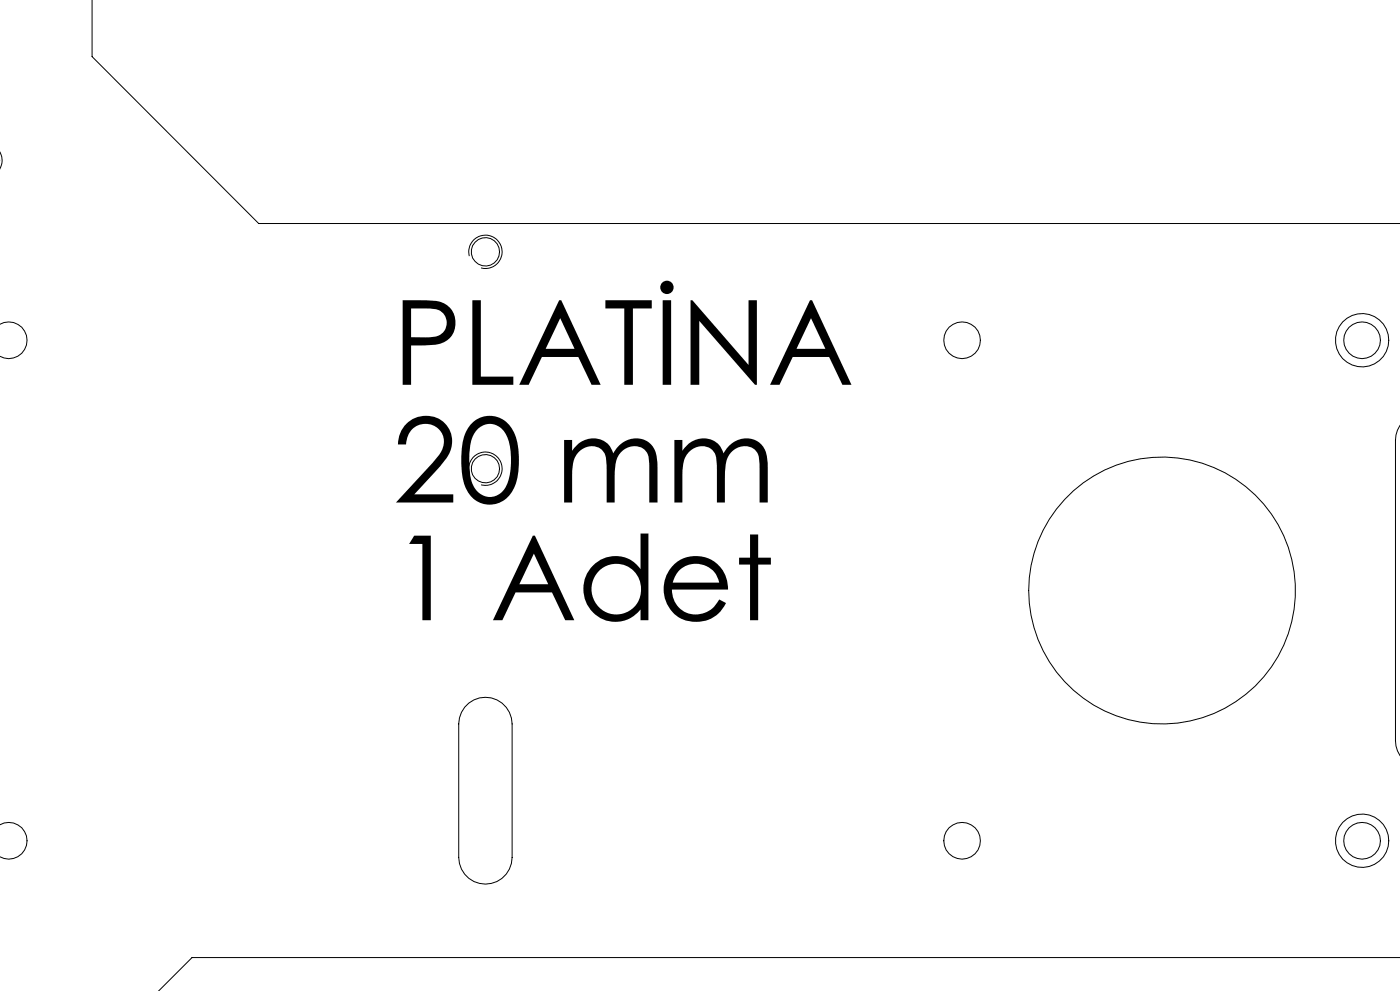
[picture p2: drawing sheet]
<svg xmlns="http://www.w3.org/2000/svg" width="420mm" height="297mm" viewBox="0 0 420 297" stroke-linecap="round" stroke-linejoin="round" font-family="sans-serif">
<defs><g id="words">
<g font-size="35.3">
<text x="117.7" y="115.3">PLATİNA</text>
<text x="117.7" y="150.6">20 mm</text>
<text x="117.7" y="185.9">1 Adet</text>
</g>
</g></defs>
<g fill="none" stroke="#000" stroke-width=".3">
<path d="M27.6 0v17l50 50h342.4M-.1 45.5a5.1 5.1 0 0 1 0 5.1M140.8 76.8a5 5 0 0 1 4.4-6.3 5 5 0 0 1 5.4 5.4 5 5 0 0 1-6.3 4.4M-.1 97.2a5.5 5.5 0 0 1 8.2 4.8 5.5 5.5 0 0 1-8.2 4.8M420 127.4a7.7 7.7 0 0 0-1.4 4.6v90a7.7 7.7 0 0 0 1.4 4.5M140.8 141.8a5 5 0 0 1 4.4-6.3 5 5 0 0 1 5.4 5.4 5 5 0 0 1-6.3 4.4M139.4 212a8 8 0 0 1 8.9-2.6 8 8 0 0 1 5.3 7.6v40a8 8 0 0 1-8 8 8 8 0 0 1-8-8v-40l.2-1.8 .6-1.7zM-.1 247.2a5.5 5.5 0 0 1 8.2 4.8 5.5 5.5 0 0 1-8.2 4.8M420 287h-362.4l-10.1 10.1"/>
<circle cx="145.6" cy="75.5" r="4.2"/>
<circle cx="288.6" cy="102" r="5.5"/>
<circle cx="408.6" cy="102" r="5.5"/>
<circle cx="408.6" cy="102" r="8"/>
<circle cx="145.6" cy="140.5" r="4.2"/>
<circle cx="348.6" cy="177" r="40"/>
<circle cx="288.6" cy="252" r="5.5"/>
<circle cx="408.6" cy="252" r="5.5"/>
<circle cx="408.6" cy="252" r="8"/>
</g>
<use href="#words"/>
</svg>
